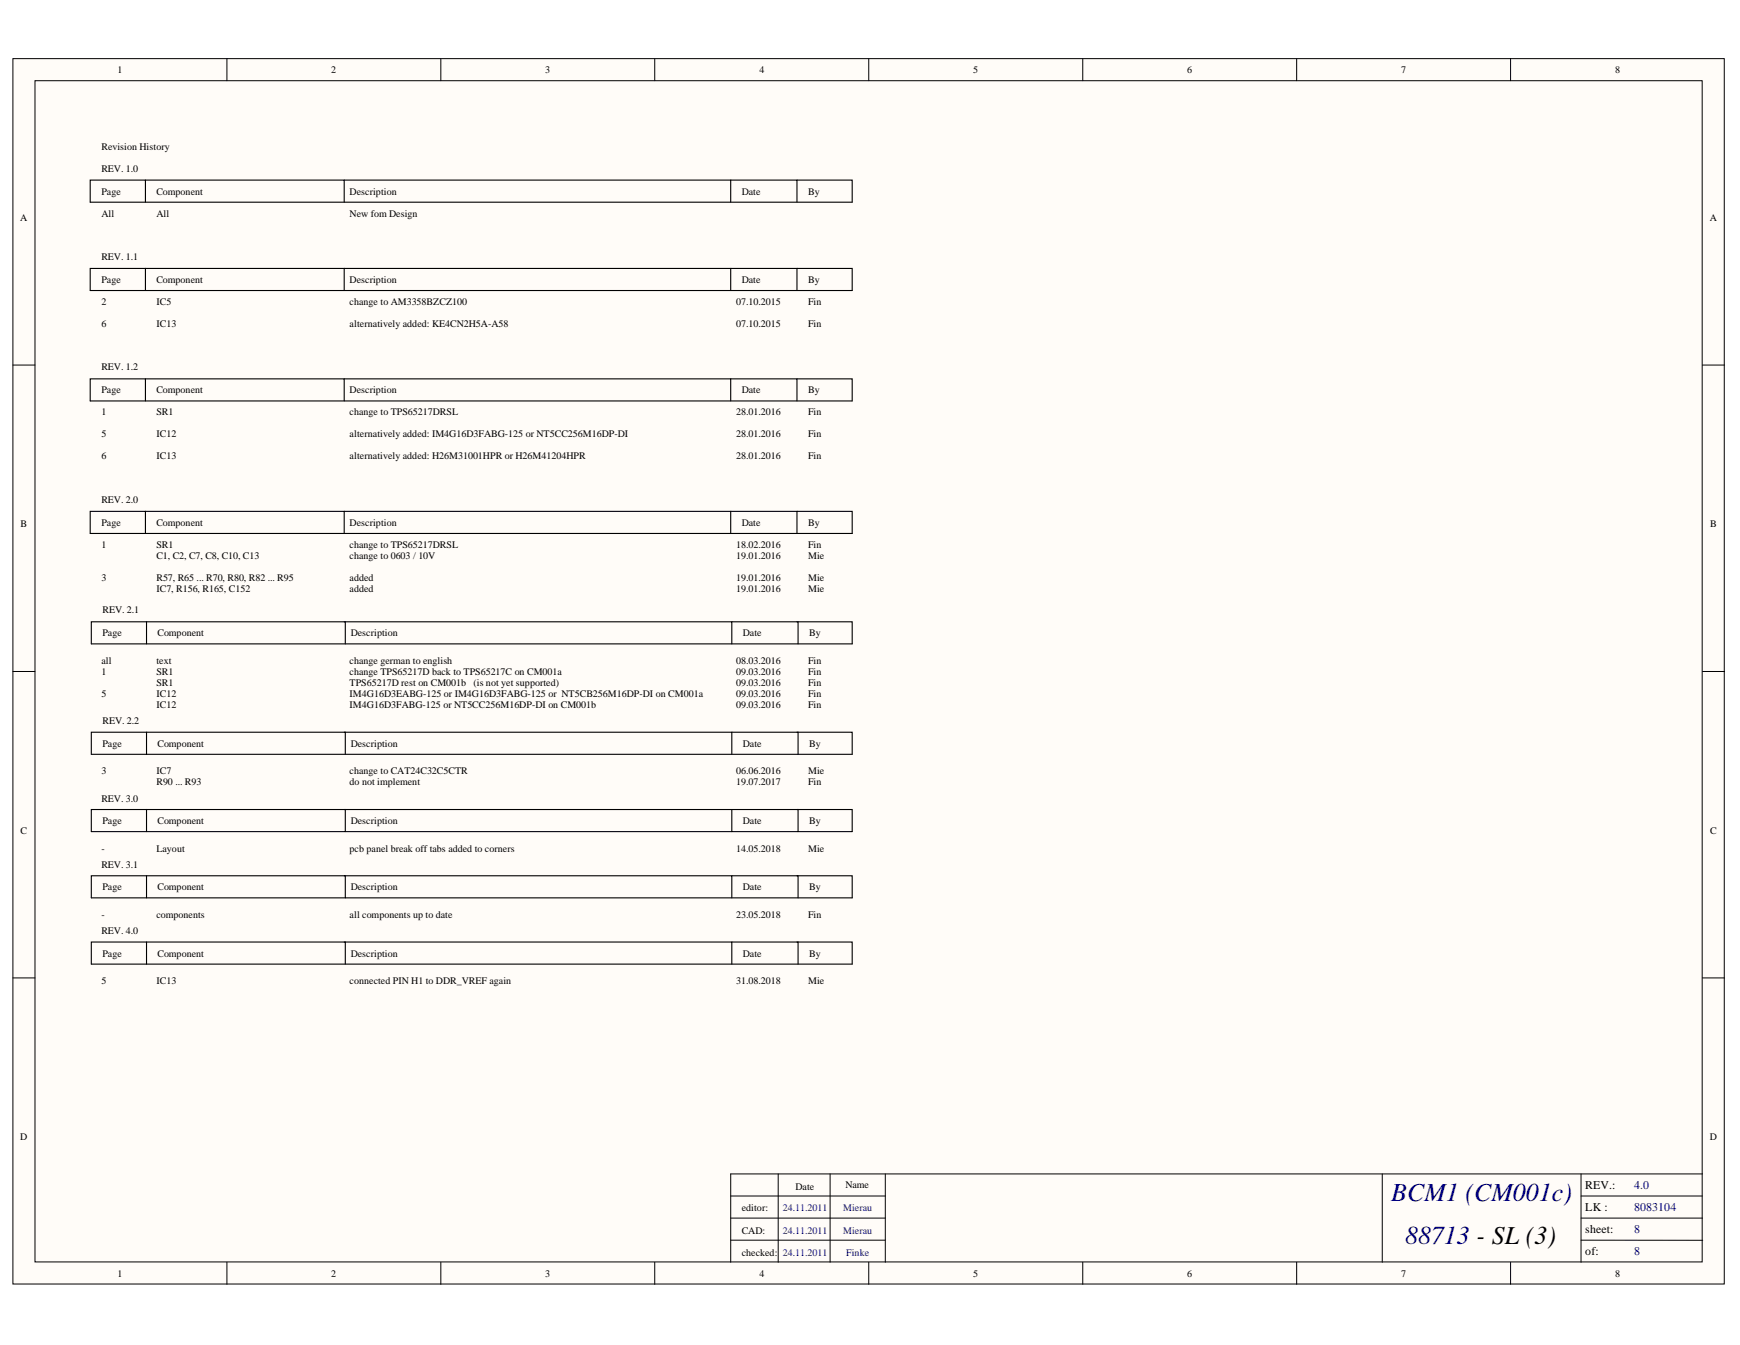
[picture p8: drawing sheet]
<svg xmlns="http://www.w3.org/2000/svg" width="279mm" height="216mm" viewBox="0 0 279 216" stroke-linecap="round" stroke-linejoin="round" font-family="sans-serif">
<defs><g id="words">
<g font-size="4.1" fill="#000080">
<text x="223.4" y="192.9">BCM1 (CM001c)</text>
<text x="225.6" y="199.7">88713 - SL (3)</text>
</g>
<g font-size="1.9">
<text x="254.6" y="190.9">REV.:</text>
<text x="254.6" y="198">sheet:</text>
<text x="254.6" y="194.4">LK :</text>
<text x="254.6" y="201.5">of:</text>
</g>
<g font-size="1.9" fill="#000080">
<text x="262.4" y="190.9">4.0</text>
<text x="262.4" y="198">8</text>
<text x="262.4" y="194.4">8083104</text>
<text x="262.4" y="201.5">8</text>
</g>
<g font-size="1.6">
<text x="18.9" y="11.7">1</text>
<text x="53.2" y="11.7">2</text>
<text x="87.6" y="11.7">3</text>
<text x="121.9" y="11.7">4</text>
<text x="156.3" y="11.7">5</text>
<text x="190.6" y="11.7">6</text>
<text x="225" y="11.7">7</text>
<text x="259.3" y="11.7">8</text>
<text x="16.3" y="24.1">Revision History</text>
<text x="16.3" y="27.7">REV. 1.0</text>
<text x="3.3" y="35.4">A</text>
<text x="16.3" y="31.2">Page</text>
<text x="16.3" y="34.8">All</text>
<text x="25.1" y="31.2">Component</text>
<text x="25.1" y="34.8">All</text>
<text x="56.1" y="31.2">Description</text>
<text x="56.1" y="34.8">New fom Design</text>
<text x="119.1" y="31.2">Date</text>
<text x="129.8" y="31.2">By</text>
<text x="274.6" y="35.4">A</text>
<text x="16.3" y="41.7">REV. 1.1</text>
<text x="16.3" y="45.4">Page</text>
<text x="25.1" y="45.4">Component</text>
<text x="56.1" y="45.4">Description</text>
<text x="119.1" y="45.4">Date</text>
<text x="129.8" y="45.4">By</text>
<text x="16.3" y="48.9">2</text>
<text x="16.3" y="52.5">6</text>
<text x="25.1" y="48.9">IC5</text>
<text x="25.1" y="52.5">IC13</text>
<text x="56.1" y="48.9">change to AM3358BZCZ100</text>
<text x="56.1" y="52.5">alternatively added: KE4CN2H5A-A58</text>
<text x="118.2" y="48.9">07.10.2015</text>
<text x="118.2" y="52.5">07.10.2015</text>
<text x="129.8" y="48.9">Fin</text>
<text x="129.8" y="52.5">Fin</text>
<text x="16.3" y="59.4">REV. 1.2</text>
<text x="16.3" y="63.1">Page</text>
<text x="25.1" y="63.1">Component</text>
<text x="56.1" y="63.1">Description</text>
<text x="119.1" y="63.1">Date</text>
<text x="129.8" y="63.1">By</text>
<text x="16.3" y="66.7">1</text>
<text x="16.3" y="70.2">5</text>
<text x="25.1" y="66.7">SR1</text>
<text x="25.1" y="70.2">IC12</text>
<text x="56.1" y="66.7">change to TPS65217DRSL</text>
<text x="56.1" y="70.2">alternatively added: IM4G16D3FABG-125 or NT5CC256M16DP-DI</text>
<text x="118.2" y="66.7">28.01.2016</text>
<text x="118.2" y="70.2">28.01.2016</text>
<text x="129.8" y="66.7">Fin</text>
<text x="129.8" y="70.2">Fin</text>
<text x="16.3" y="73.8">6</text>
<text x="25.1" y="73.8">IC13</text>
<text x="56.1" y="73.8">alternatively added: H26M31001HPR or H26M41204HPR</text>
<text x="118.2" y="73.8">28.01.2016</text>
<text x="129.8" y="73.8">Fin</text>
<text x="16.3" y="80.7">REV. 2.0</text>
<text x="3.3" y="84.6">B</text>
<text x="16.3" y="88">1</text>
<text x="16.3" y="84.4">Page</text>
<text x="25.1" y="88">SR1</text>
<text x="25.1" y="89.7">C1, C2, C7, C8, C10, C13</text>
<text x="25.1" y="84.4">Component</text>
<text x="56.1" y="88">change to TPS65217DRSL</text>
<text x="56.1" y="89.7">change to 0603 / 10V</text>
<text x="56.1" y="84.4">Description</text>
<text x="118.2" y="88">18.02.2016</text>
<text x="118.2" y="89.7">19.01.2016</text>
<text x="119.1" y="84.4">Date</text>
<text x="129.8" y="88">Fin</text>
<text x="129.8" y="89.7">Mie</text>
<text x="129.8" y="84.4">By</text>
<text x="274.6" y="84.6">B</text>
<text x="16.3" y="93.3">3</text>
<text x="25.1" y="93.3">R57, R65 ... R70, R80, R82 ... R95</text>
<text x="25.1" y="95.1">IC7, R156, R165, C152</text>
<text x="56.1" y="93.3">added</text>
<text x="56.1" y="95.1">added</text>
<text x="118.2" y="93.3">19.01.2016</text>
<text x="118.2" y="95.1">19.01.2016</text>
<text x="129.8" y="93.3">Mie</text>
<text x="129.8" y="95.1">Mie</text>
<text x="16.4" y="98.4">REV. 2.1</text>
<text x="16.3" y="106.6">all</text>
<text x="16.4" y="102.1">Page</text>
<text x="25.1" y="106.6">text</text>
<text x="25.3" y="102.1">Component</text>
<text x="56.1" y="106.6">change german to english</text>
<text x="56.3" y="102.1">Description</text>
<text x="118.2" y="106.6">08.03.2016</text>
<text x="119.3" y="102.1">Date</text>
<text x="129.8" y="106.6">Fin</text>
<text x="129.9" y="102.1">By</text>
<text x="16.3" y="108.3">1</text>
<text x="16.3" y="111.9">5</text>
<text x="25.1" y="108.3">SR1</text>
<text x="25.1" y="111.9">IC12</text>
<text x="25.1" y="113.7">IC12</text>
<text x="25.1" y="110.1">SR1</text>
<text x="56.1" y="108.3">change TPS65217D back to TPS65217C on CM001a</text>
<text x="56.1" y="111.9">IM4G16D3EABG-125 or IM4G16D3FABG-125 or NT5CB256M16DP-DI on CM001a</text>
<text x="56.1" y="113.7">IM4G16D3FABG-125 or NT5CC256M16DP-DI on CM001b</text>
<text x="56.1" y="110.1">TPS65217D rest on CM001b</text>
<text x="76" y="110.1">(is not yet supported)</text>
<text x="118.2" y="108.3">09.03.2016</text>
<text x="118.2" y="111.9">09.03.2016</text>
<text x="118.2" y="113.7">09.03.2016</text>
<text x="118.2" y="110.1">09.03.2016</text>
<text x="129.8" y="108.3">Fin</text>
<text x="129.8" y="111.9">Fin</text>
<text x="129.8" y="113.7">Fin</text>
<text x="129.8" y="110.1">Fin</text>
<text x="16.4" y="116.1">REV. 2.2</text>
<text x="16.4" y="119.9">Page</text>
<text x="25.3" y="119.9">Component</text>
<text x="56.3" y="119.9">Description</text>
<text x="119.3" y="119.9">Date</text>
<text x="129.9" y="119.9">By</text>
<text x="16.3" y="124.3">3</text>
<text x="25.1" y="124.3">IC7</text>
<text x="56.1" y="124.3">change to CAT24C32C5CTR</text>
<text x="118.2" y="124.3">06.06.2016</text>
<text x="129.8" y="124.3">Mie</text>
<text x="16.3" y="128.7">REV. 3.0</text>
<text x="25.1" y="126">R90 ... R93</text>
<text x="56.1" y="126">do not implement</text>
<text x="118.2" y="126">19.07.2017</text>
<text x="129.8" y="126">Fin</text>
<text x="3.3" y="133.8">C</text>
<text x="16.3" y="136.7">-</text>
<text x="16.4" y="132.2">Page</text>
<text x="25.1" y="136.7">Layout</text>
<text x="25.3" y="132.2">Component</text>
<text x="56.1" y="136.7">pcb panel break off tabs added to corners</text>
<text x="56.3" y="132.2">Description</text>
<text x="118.2" y="136.7">14.05.2018</text>
<text x="119.3" y="132.2">Date</text>
<text x="129.8" y="136.7">Mie</text>
<text x="129.9" y="132.2">By</text>
<text x="274.6" y="133.8">C</text>
<text x="16.3" y="139.3">REV. 3.1</text>
<text x="16.4" y="142.9">Page</text>
<text x="25.3" y="142.9">Component</text>
<text x="56.3" y="142.9">Description</text>
<text x="119.3" y="142.9">Date</text>
<text x="129.9" y="142.9">By</text>
<text x="16.3" y="147.3">-</text>
<text x="16.3" y="150">REV. 4.0</text>
<text x="25.1" y="147.3">components</text>
<text x="56.1" y="147.3">all components up to date</text>
<text x="118.2" y="147.3">23.05.2018</text>
<text x="129.8" y="147.3">Fin</text>
<text x="16.4" y="153.5">Page</text>
<text x="25.3" y="153.5">Component</text>
<text x="56.3" y="153.5">Description</text>
<text x="119.3" y="153.5">Date</text>
<text x="129.9" y="153.5">By</text>
<text x="16.3" y="157.9">5</text>
<text x="25.1" y="157.9">IC13</text>
<text x="56.1" y="157.9">connected PIN H1 to DDR_VREF again</text>
<text x="118.2" y="157.9">31.08.2018</text>
<text x="129.8" y="157.9">Mie</text>
<text x="3.3" y="183">D</text>
<text x="274.6" y="183">D</text>
<text x="127.7" y="190.9">Date</text>
<text x="135.8" y="190.7">Name</text>
<text x="119.1" y="194.5">editor:</text>
<text x="119.1" y="198">CAD:</text>
<text x="119.1" y="201.6">checked:</text>
<text x="18.9" y="204.9">1</text>
<text x="53.2" y="204.9">2</text>
<text x="87.6" y="204.9">3</text>
<text x="121.9" y="204.9">4</text>
<text x="156.3" y="204.9">5</text>
<text x="190.6" y="204.9">6</text>
<text x="225" y="204.9">7</text>
<text x="259.3" y="204.9">8</text>
</g>
<g font-size="1.6" fill="#000080">
<text x="125.7" y="194.5">24.11.2011</text>
<text x="135.4" y="194.5">Mierau</text>
<text x="125.7" y="201.6">24.11.2011</text>
<text x="125.7" y="198">24.11.2011</text>
<text x="135.4" y="198">Mierau</text>
<text x="135.9" y="201.6">Finke</text>
</g>
</g></defs>
<g fill="#fffcf8" stroke="#000" stroke-width=".16">
<path d="M2.1 9.4h274.8v196.7h-274.8z"/>
<path d="M5.6 13h267.7v189.6h-267.7z"/>
</g>
<g fill="none" stroke="#000" stroke-width=".16">
<path d="M36.4 9.4v3.6M70.8 9.4v3.6M105.1 9.4v3.6M139.5 9.4v3.6M173.9 9.4v3.6M208.2 9.4v3.6M242.6 9.4v3.6M2.1 58.6h3.5M273.4 58.6h3.5M2.1 107.8h3.5M273.4 107.8h3.5M2.1 157h3.5"/>
<path d="M273.4 157h3.5M117.3 199.1h24.9M117.3 192h24.9M117.3 195.5h24.9M125 188.4v14.2M133.3 188.4v14.2M142.2 188.4v14.2M222 188.4v14.2M253.9 199.1h19.5M253.9 192h19.5M253.9 195.5h19.5M253.9 188.4v14.2"/>
<path d="M273.4 188.4h-156.1v14.2M36.4 202.6v3.6M70.8 202.6v3.6M105.1 202.6v3.6M139.5 202.6v3.6M173.9 202.6v3.6M208.2 202.6v3.6M242.6 202.6v3.6"/>
</g>
<g fill="none" stroke="#000" stroke-width=".18">
<path d="M23.4 28.9h31.9v3.6M55.3 28.9h62v3.6M117.3 28.9h10.7v3.6M128 28.9h8.8v3.6h-122.3v-3.6h8.9v3.6M23.4 43.1h31.9v3.5M55.3 43.1h62v3.5M117.3 43.1h10.7v3.5M128 43.1h8.8v3.5h-122.3v-3.5h8.9v3.5M23.4 60.8h31.9v3.6M55.3 60.8h62v3.6M117.3 60.8h10.7v3.6M128 60.8h8.8v3.6h-122.3v-3.6h8.9v3.6"/>
<path d="M23.4 82.1h31.9v3.5M23.5 99.8h31.9v3.6M55.3 82.1h62v3.5M55.3 99.8h62.2v3.6M117.3 82.1h10.7v3.5M117.5 99.8h10.7v3.6M128 82.1h8.8v3.5h-122.3v-3.5h8.9v3.5M128 99.8h8.8v3.6h-122.1v-3.6h8.8v3.6M23.5 117.5h31.9v3.6M55.3 117.5h62.2v3.6M117.5 117.5h10.7v3.6M128 117.5h8.8v3.6h-122.1v-3.6h8.8v3.6"/>
<path d="M23.5 129.9h31.9v3.6M55.3 129.9h62.2v3.6M117.5 129.9h10.7v3.6M128 129.9h8.8v3.6h-122.1v-3.6h8.8v3.6M23.5 140.6h31.9v3.5M23.5 151.2h31.9v3.6M55.3 140.6h62.2v3.5M55.3 151.2h62.2v3.6M117.5 140.6h10.7v3.5M117.5 151.2h10.7v3.6M128 140.6h8.8v3.5h-122.1v-3.5h8.8v3.5M128 151.2h8.8v3.6h-122.1v-3.6h8.8v3.6"/>
</g>
<use href="#words"/>
</svg>
